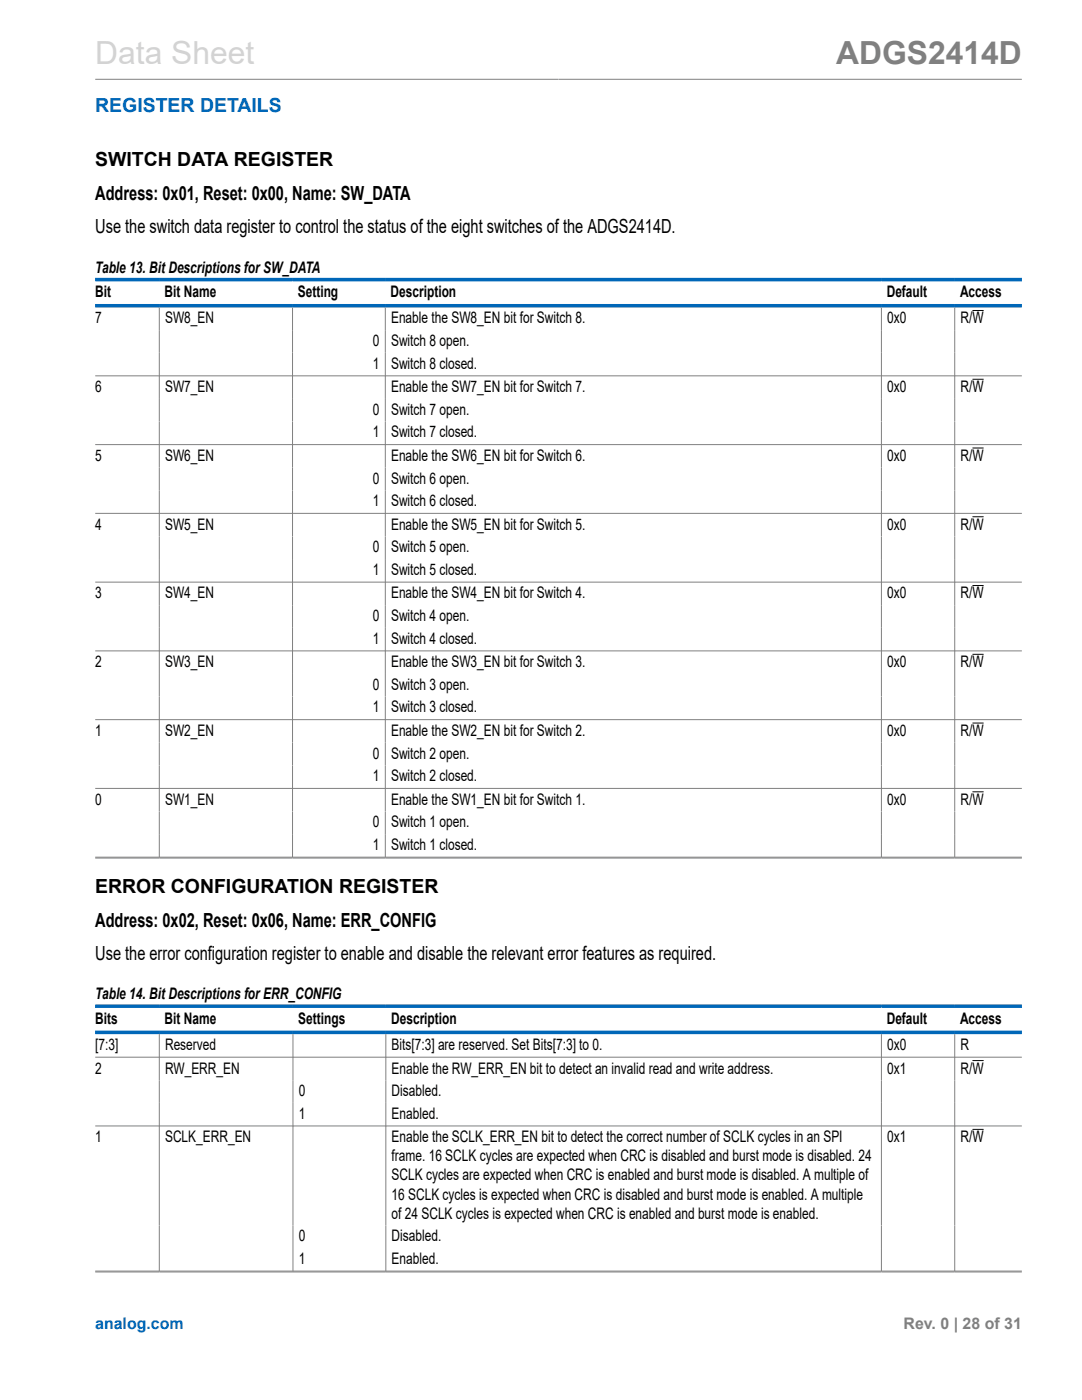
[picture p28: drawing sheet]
<svg xmlns="http://www.w3.org/2000/svg" width="216mm" height="279mm" viewBox="0 0 216 279" stroke-linecap="round" stroke-linejoin="round" font-family="sans-serif">
<defs><g id="words">
<text font-size="6.3" fill="#d3d3d3" x="19" y="12.7">Data Sheet</text>
<text font-size="6.3" fill="#808080" x="166.8" y="12.7">ADGS2414D</text>
<text font-size="3.9" fill="#0067b8" x="19" y="22.3">REGISTER DETAILS</text>
<g font-size="3.9">
<text x="19" y="33.2">SWITCH DATA REGISTER</text>
<text x="19" y="40">Address: 0x01, Reset: 0x00, Name: SW_DATA</text>
<text x="19" y="46.5">Use the switch data register to control the status of the eight switches of the ADGS2414D.</text>
<text x="19" y="178.2">ERROR CONFIGURATION REGISTER</text>
<text x="19" y="185">Address: 0x02, Reset: 0x06, Name: ERR_CONFIG</text>
<text x="19" y="191.6">Use the error configuration register to enable and disable the relevant error features as required.</text>
</g>
<g font-size="3.2">
<text x="19" y="54.5">Table 13. Bit Descriptions for SW_DATA</text>
<text x="19" y="59.3">Bit</text>
<text x="32.8" y="59.3">Bit Name</text>
<text x="59.4" y="59.3">Setting</text>
<text x="77.9" y="59.3">Description</text>
<text x="176.9" y="59.3">Default</text>
<text x="191.6" y="59.3">Access</text>
<text x="19" y="64.5">7</text>
<text x="32.9" y="64.5">SW8_EN</text>
<text x="78" y="64.5">Enable the SW8_EN bit for Switch 8.</text>
<text x="177" y="64.5">0x0</text>
<text x="191.7" y="64.5">R/W</text>
<text x="74.4" y="69.1">0</text>
<text x="78" y="69.1">Switch 8 open.</text>
<text x="74.4" y="73.6">1</text>
<text x="78" y="73.6">Switch 8 closed.</text>
<text x="19" y="78.3">6</text>
<text x="32.9" y="78.3">SW7_EN</text>
<text x="74.4" y="82.8">0</text>
<text x="78" y="78.3">Enable the SW7_EN bit for Switch 7.</text>
<text x="78" y="82.8">Switch 7 open.</text>
<text x="177" y="78.3">0x0</text>
<text x="191.7" y="78.3">R/W</text>
<text x="74.4" y="87.3">1</text>
<text x="78" y="87.3">Switch 7 closed.</text>
<text x="19" y="92">5</text>
<text x="32.9" y="92">SW6_EN</text>
<text x="78" y="92">Enable the SW6_EN bit for Switch 6.</text>
<text x="177" y="92">0x0</text>
<text x="191.7" y="92">R/W</text>
<text x="74.4" y="96.5">0</text>
<text x="74.4" y="101">1</text>
<text x="78" y="96.5">Switch 6 open.</text>
<text x="78" y="101">Switch 6 closed.</text>
<text x="19" y="105.7">4</text>
<text x="32.9" y="105.7">SW5_EN</text>
<text x="78" y="105.7">Enable the SW5_EN bit for Switch 5.</text>
<text x="177" y="105.7">0x0</text>
<text x="191.7" y="105.7">R/W</text>
<text x="74.4" y="110.2">0</text>
<text x="78" y="110.2">Switch 5 open.</text>
<text x="19" y="119.4">3</text>
<text x="32.9" y="119.4">SW4_EN</text>
<text x="74.4" y="114.7">1</text>
<text x="78" y="114.7">Switch 5 closed.</text>
<text x="78" y="119.4">Enable the SW4_EN bit for Switch 4.</text>
<text x="177" y="119.4">0x0</text>
<text x="191.7" y="119.4">R/W</text>
<text x="74.4" y="124">0</text>
<text x="78" y="124">Switch 4 open.</text>
<text x="74.4" y="128.5">1</text>
<text x="78" y="128.5">Switch 4 closed.</text>
<text x="19" y="133.2">2</text>
<text x="32.9" y="133.2">SW3_EN</text>
<text x="74.4" y="137.7">0</text>
<text x="78" y="133.2">Enable the SW3_EN bit for Switch 3.</text>
<text x="78" y="137.7">Switch 3 open.</text>
<text x="177" y="133.2">0x0</text>
<text x="191.7" y="133.2">R/W</text>
<text x="74.4" y="142.2">1</text>
<text x="78" y="142.2">Switch 3 closed.</text>
<text x="19" y="146.9">1</text>
<text x="32.9" y="146.9">SW2_EN</text>
<text x="78" y="146.9">Enable the SW2_EN bit for Switch 2.</text>
<text x="177" y="146.9">0x0</text>
<text x="191.7" y="146.9">R/W</text>
<text x="74.4" y="151.4">0</text>
<text x="74.4" y="155.9">1</text>
<text x="78" y="151.4">Switch 2 open.</text>
<text x="78" y="155.9">Switch 2 closed.</text>
<text x="19" y="160.6">0</text>
<text x="32.9" y="160.6">SW1_EN</text>
<text x="78" y="160.6">Enable the SW1_EN bit for Switch 1.</text>
<text x="177" y="160.6">0x0</text>
<text x="191.7" y="160.6">R/W</text>
<text x="74.4" y="165.1">0</text>
<text x="78" y="165.1">Switch 1 open.</text>
<text x="74.4" y="169.6">1</text>
<text x="78" y="169.6">Switch 1 closed.</text>
<text x="19" y="199.5">Table 14. Bit Descriptions for ERR_CONFIG</text>
<text x="19" y="204.3">Bits</text>
<text x="19" y="209.6">[7:3]</text>
<text x="32.8" y="204.3">Bit Name</text>
<text x="32.9" y="209.6">Reserved</text>
<text x="59.5" y="204.3">Settings</text>
<text x="78" y="204.3">Description</text>
<text x="78.1" y="209.6">Bits[7:3] are reserved. Set Bits[7:3] to 0.</text>
<text x="176.9" y="204.3">Default</text>
<text x="177" y="209.6">0x0</text>
<text x="191.6" y="204.3">Access</text>
<text x="191.7" y="209.6">R</text>
<text x="19" y="214.2">2</text>
<text x="32.9" y="214.2">RW_ERR_EN</text>
<text x="78.1" y="214.2">Enable the RW_ERR_EN bit to detect an invalid read and write address.</text>
<text x="177" y="214.2">0x1</text>
<text x="191.7" y="214.2">R/W</text>
<text x="59.6" y="218.8">0</text>
<text x="78.1" y="218.8">Disabled.</text>
<text x="19" y="228">1</text>
<text x="32.9" y="228">SCLK_ERR_EN</text>
<text x="59.6" y="223.3">1</text>
<text x="78.1" y="223.3">Enabled.</text>
<text x="78.1" y="228">Enable the SCLK_ERR_EN bit to detect the correct number of SCLK cycles in an SPI</text>
<text x="177" y="228">0x1</text>
<text x="191.7" y="228">R/W</text>
<text x="78.1" y="231.8">frame. 16 SCLK cycles are expected when CRC is disabled and burst mode is disabled. 24</text>
<text x="78.1" y="235.6">SCLK cycles are expected when CRC is enabled and burst mode is disabled. A multiple of</text>
<text x="78.1" y="239.4">16 SCLK cycles is expected when CRC is disabled and burst mode is enabled. A multiple</text>
<text x="78.1" y="243.2">of 24 SCLK cycles is expected when CRC is enabled and burst mode is enabled.</text>
<text x="59.6" y="247.7">0</text>
<text x="78.1" y="247.7">Disabled.</text>
<text x="59.6" y="252.2">1</text>
<text x="78.1" y="252.2">Enabled.</text>
</g>
<text font-size="3.2" fill="#0067b8" x="19" y="265.3">analog.com</text>
<text font-size="3.2" fill="#808080" x="180.3" y="265.3">Rev. 0 | 28 of 31</text>
</g></defs>
<g fill="none" stroke="#808080" stroke-width=".2">
<path d="M19 15.8h184.9M19 75h184.9M31.8 61.4v109.8M58.4 61.4v109.8M76.9 61.4v109.8M175.9 61.4v109.8M190.5 61.4v109.8M19 88.7h184.9M19 102.5h184.9M19 116.2h184.9M19 129.9h184.9M19 143.6h184.9"/>
<path d="M19 157.3h184.9M19 171.1h184.9M19 171.2h184.9M19 211h184.9M31.8 206.4v47.4M58.5 206.4v47.4M77 206.4v47.4M175.9 206.4v47.4M190.5 206.4v47.4M19 224.7h184.9M19 253.7h184.9M19 253.8h184.9"/>
</g>
<path d="M194 62h2.3M194 75.7h2.3M194 89.4h2.3M194 103.1h2.3M194 116.9h2.3M194 130.6h2.3M194 144.3h2.3M194 158h2.3M194 211.7h2.3M194 225.4h2.3" fill="none" stroke="#000" stroke-width=".2"/>
<path d="M19 55.8h184.9M19 61h184.9M19 200.8h184.9M19 206h184.9" fill="none" stroke="#0067b8" stroke-width=".71"/>
<use href="#words"/>
</svg>
